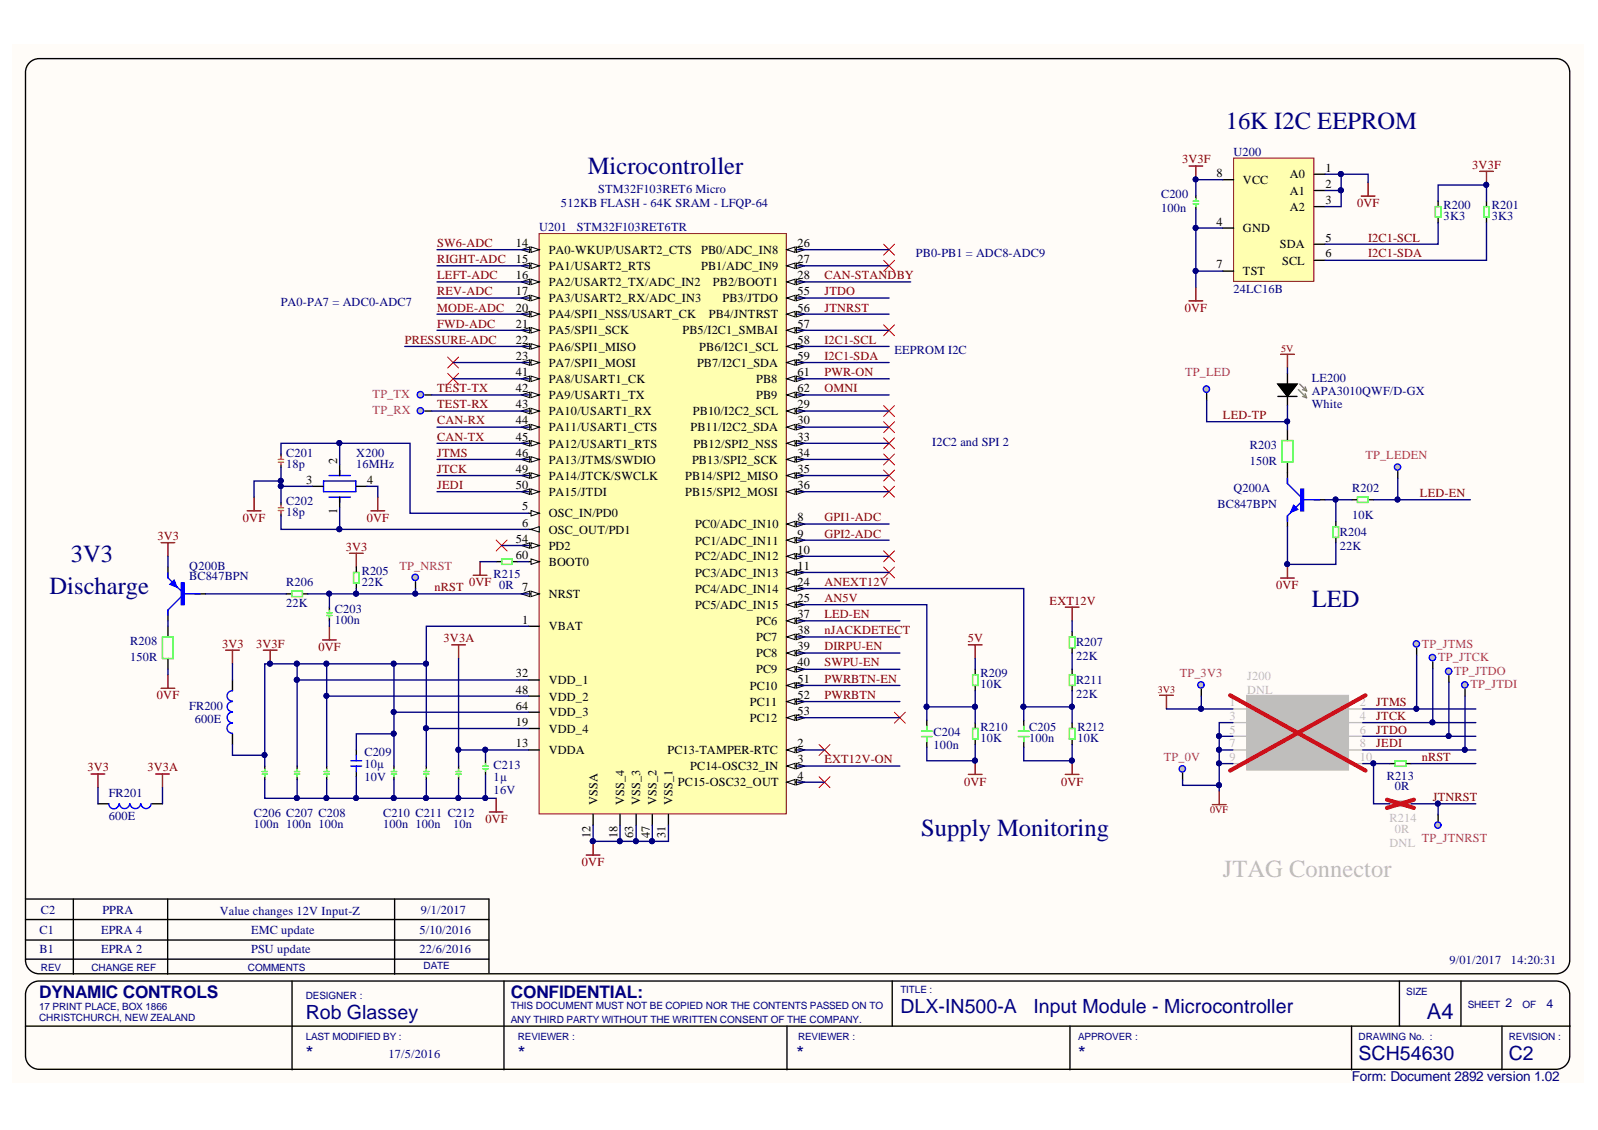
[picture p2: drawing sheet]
<svg xmlns="http://www.w3.org/2000/svg" width="297mm" height="210mm" viewBox="0 0 297 210" stroke-linecap="round" stroke-linejoin="round" font-family="sans-serif">
<defs><g id="words">
<g font-size="4.6" fill="#000080">
<text x="227.8" y="23.9">16K I2C EEPROM</text>
<text x="109.3" y="32.4">Microcontroller</text>
<text x="13.2" y="104.4">3V3</text>
<text x="9.2" y="110.4">Discharge</text>
<text x="243.8" y="112.8">LED</text>
<text x="171.3" y="155.3">Supply Monitoring</text>
</g>
<text font-size="4.6" fill="#bfbebc" x="227.3" y="162.8">JTAG Connector</text>
<text font-size="4.1" fill="#000080" x="265.2" y="189.3">A4</text>
<g font-size="3.6" fill="#000080">
<text x="56.8" y="189.4">Rob Glassey</text>
<text x="167.4" y="188.1">DLX-IN500-A</text>
<text x="192.1" y="188.1">Input Module - Microcontroller</text>
<text x="56.8" y="197">*</text>
<text x="96.2" y="197">*</text>
<text x="148.1" y="197">*</text>
<text x="200.4" y="197">*</text>
<text x="252.5" y="197">SCH54630</text>
<text x="280.4" y="197">C2</text>
</g>
<g font-size="3.2" fill="#000080">
<text x="7.3" y="185.4">DYNAMIC CONTROLS</text>
<text x="95" y="185.4">CONFIDENTIAL:</text>
</g>
<text font-size="2.5" fill="#000080" x="251.3" y="200.8">Form: Document 2892 version 1.02</text>
<g font-size="2.3" fill="#000080">
<text x="229.3" y="28.9">U200</text>
<text x="111.2" y="35.9">STM32F103RET6 Micro</text>
<text x="104.3" y="38.4">512KB FLASH - 64K SRAM - LFQP-64</text>
<text x="215.8" y="39.4">100n</text>
<text x="215.8" y="36.8">C200</text>
<text x="268.3" y="40.9">3K3</text>
<text x="268.3" y="38.9">R200</text>
<text x="277.3" y="40.9">3K3</text>
<text x="277.3" y="38.9">R201</text>
<text x="100.2" y="42.8">U201</text>
<text x="107.2" y="42.8">STM32F103RET6TR</text>
<text x="170.2" y="47.8">PB0-PB1 = ADC8-ADC9</text>
<text x="52.2" y="56.9">PA0-PA7 = ADC0-ADC7</text>
<text x="229.3" y="54.4">24LC16B</text>
<text x="166.3" y="65.8">EEPROM I2C</text>
<text x="243.8" y="70.9">LE200</text>
<text x="243.8" y="73.3">APA3010QWF/D-GX</text>
<text x="243.8" y="75.9">White</text>
<text x="173.3" y="82.8">I2C2 and SPI 2</text>
<text x="232.3" y="83.3">R203</text>
<text x="53.2" y="86.9">18p</text>
<text x="53.2" y="84.8">C201</text>
<text x="66.2" y="84.8">X200</text>
<text x="66.2" y="86.9">16MHz</text>
<text x="232.3" y="86.4">150R</text>
<text x="53.2" y="95.8">18p</text>
<text x="53.2" y="93.9">C202</text>
<text x="226.3" y="94.3">BC847BPN</text>
<text x="229.3" y="91.3">Q200A</text>
<text x="251.3" y="91.3">R202</text>
<text x="249.1" y="99.6">R204</text>
<text x="251.3" y="96.3">10K</text>
<text x="35.2" y="107.8">BC847BPN</text>
<text x="35.2" y="105.8">Q200B</text>
<text x="67.2" y="106.8">R205</text>
<text x="91.8" y="107.3">R215</text>
<text x="249.1" y="102.2">22K</text>
<text x="53.2" y="112.8">22K</text>
<text x="53.2" y="108.8">R206</text>
<text x="62.2" y="113.8">C203</text>
<text x="67.2" y="108.8">22K</text>
<text x="24.2" y="119.8">R208</text>
<text x="62.2" y="115.8">100n</text>
<text x="24.2" y="122.9">150R</text>
<text x="182.3" y="125.8">R209</text>
<text x="200" y="122.7">22K</text>
<text x="200" y="120.1">R207</text>
<text x="35.2" y="131.8">FR200</text>
<text x="182.3" y="127.8">10K</text>
<text x="200" y="129.6">22K</text>
<text x="200" y="127.1">R211</text>
<text x="36.2" y="134.4">600E</text>
<text x="173.5" y="136.6">C204</text>
<text x="182.3" y="137.8">10K</text>
<text x="182.3" y="135.8">R210</text>
<text x="191.3" y="137.8">100n</text>
<text x="191.3" y="135.8">C205</text>
<text x="200.3" y="137.8">10K</text>
<text x="200.3" y="135.8">R212</text>
<text x="67.7" y="142.6">10µ</text>
<text x="67.7" y="140.3">C209</text>
<text x="91.8" y="142.8">C213</text>
<text x="173.5" y="139.2">100n</text>
<text x="20.2" y="148">FR201</text>
<text x="67.7" y="145.2">10V</text>
<text x="91.8" y="145.2">1µ</text>
<text x="91.8" y="147.4">16V</text>
<text x="257.8" y="144.8">R213</text>
<text x="259.3" y="146.8">0R</text>
<text x="20.2" y="152.3">600E</text>
<text x="47.2" y="153.8">100n 100n 100n</text>
<text x="47.2" y="151.8">C206 C207 C208</text>
<text x="71.2" y="153.8">100n 100n</text>
<text x="71.2" y="151.8">C210 C211 C212</text>
<text x="84.2" y="153.8">10n</text>
<text x="7.4" y="173.6">C1</text>
<text x="7.6" y="169.8">C2</text>
<text x="18.8" y="173.6">EPRA 4</text>
<text x="19" y="169.8">PPRA</text>
<text x="40.8" y="170">Value changes 12V Input-Z</text>
<text x="46.7" y="173.6">EMC update</text>
<text x="78" y="173.6">5/10/2016</text>
<text x="78.2" y="169.8">9/1/2017</text>
<text x="7.4" y="177.1">B1</text>
<text x="18.8" y="177.1">EPRA 2</text>
<text x="46.7" y="177.1">PSU update</text>
<text x="78" y="177.1">22/6/2016</text>
<text x="269.4" y="179">9/01/2017</text>
<text x="280.9" y="179">14:20:31</text>
<text x="279.8" y="187.1">2</text>
<text x="287.5" y="187.3">4</text>
<text x="72.2" y="196.5">17/5/2016</text>
</g>
<g font-size="2.3" fill="#800000">
<text x="219.7" y="30.3">3V3F</text>
<text x="273.7" y="31.4">3V3F</text>
<text x="252.3" y="38.4">0VF</text>
<text x="81.3" y="45.9">SW6-ADC</text>
<text x="254.3" y="44.9">I2C1-SCL</text>
<text x="254.3" y="47.8">I2C1-SDA</text>
<text x="81.3" y="51.9">LEFT-ADC</text>
<text x="81.3" y="48.8">RIGHT-ADC</text>
<text x="153.2" y="51.9">CAN-STANDBY</text>
<text x="81.3" y="57.9">MODE-ADC</text>
<text x="81.3" y="54.8">REV-ADC</text>
<text x="153.2" y="54.8">JTDO</text>
<text x="153.2" y="57.9">JTNRST</text>
<text x="220.2" y="58">0VF</text>
<text x="75.3" y="63.9">PRESSURE-ADC</text>
<text x="81.3" y="60.8">FWD-ADC</text>
<text x="153.2" y="63.9">I2C1-SCL</text>
<text x="153.2" y="66.8">I2C1-SDA</text>
<text x="153.2" y="69.9">PWR-ON</text>
<text x="81.3" y="72.8">TEST-TX</text>
<text x="81.3" y="75.9">TEST-RX</text>
<text x="153.2" y="72.8">OMNI</text>
<text x="227.3" y="77.8">LED-TP</text>
<text x="81.3" y="81.9">CAN-TX</text>
<text x="81.3" y="78.8">CAN-RX</text>
<text x="81.3" y="84.8">JTMS</text>
<text x="81.3" y="87.9">JTCK</text>
<text x="81.3" y="90.8">JEDI</text>
<text x="263.9" y="92.4">LED-EN</text>
<text x="29.3" y="100.3">3V3</text>
<text x="45.2" y="96.9">0VF</text>
<text x="68.2" y="96.9">0VF</text>
<text x="153.2" y="96.8">GPI1-ADC</text>
<text x="153.2" y="99.9">GPI2-ADC</text>
<text x="64.3" y="102.3">3V3</text>
<text x="80.8" y="109.8">nRST</text>
<text x="87.2" y="108.9">0VF 0R</text>
<text x="153.2" y="108.8">ANEXT12V</text>
<text x="153.2" y="111.8">AN5V</text>
<text x="195.1" y="112.3">EXT12V</text>
<text x="237.2" y="109.4">0VF</text>
<text x="82.5" y="119.3">3V3A</text>
<text x="153.2" y="114.8">LED-EN</text>
<text x="153.2" y="117.8">nJACKDETECT</text>
<text x="179.9" y="119.3">5V</text>
<text x="41.3" y="120.3">3V3</text>
<text x="47.6" y="120.3">3V3F</text>
<text x="59.2" y="120.9">0VF</text>
<text x="153.2" y="120.8">DIRPU-EN</text>
<text x="153.2" y="123.8">SWPU-EN</text>
<text x="29.2" y="129.9">0VF</text>
<text x="153.2" y="126.8">PWRBTN-EN</text>
<text x="153.2" y="129.8">PWRBTN</text>
<text x="255.8" y="131.2">JTMS</text>
<text x="255.8" y="133.8">JTCK</text>
<text x="255.8" y="136.3">JTDO</text>
<text x="16.2" y="143.3">3V3</text>
<text x="27.4" y="143.3">3V3A</text>
<text x="153.2" y="141.8">EXT12V-ON</text>
<text x="255.8" y="138.8">JEDI</text>
<text x="264.3" y="141.4">nRST</text>
<text x="179.2" y="145.9">0VF</text>
<text x="197.2" y="145.9">0VF</text>
<text x="266.3" y="148.8">JTNRST</text>
<text x="90.2" y="152.9">0VF</text>
<text x="108.2" y="160.9">0VF</text>
</g>
<g font-size="2.3">
<text x="226.1" y="32.9">8</text>
<text x="231" y="34.1">VCC</text>
<text x="239.8" y="33.1">A0</text>
<text x="246.4" y="31.9">1</text>
<text x="246.4" y="34.9">2</text>
<text x="226.1" y="41.9">4</text>
<text x="239.8" y="39.1">A2</text>
<text x="239.8" y="36.2">A1</text>
<text x="246.4" y="37.9">3</text>
<text x="95.9" y="45.9">14</text>
<text x="102" y="47.2">PA0-WKUP/USART2_CTS</text>
<text x="130.3" y="47.2">PB0/ADC_IN8</text>
<text x="148.3" y="45.9">26</text>
<text x="231" y="43.2">GND</text>
<text x="237.9" y="46.1">SDA</text>
<text x="246.4" y="44.9">5</text>
<text x="246.4" y="47.8">6</text>
<text x="95.9" y="48.8">15</text>
<text x="95.9" y="51.9">16</text>
<text x="102" y="50.1">PA1/USART2_RTS</text>
<text x="102" y="53.2">PA2/USART2_TX/ADC_IN2</text>
<text x="130.3" y="50.1">PB1/ADC_IN9</text>
<text x="132.5" y="53.2">PB2/BOOT1</text>
<text x="148.3" y="48.8">27</text>
<text x="148.3" y="51.9">28</text>
<text x="226.1" y="49.9">7</text>
<text x="231" y="51.1">TST</text>
<text x="238.3" y="49.2">SCL</text>
<text x="95.9" y="54.8">17</text>
<text x="95.9" y="57.9">20</text>
<text x="102" y="56.1">PA3/USART2_RX/ADC_IN3</text>
<text x="102" y="59.2">PA4/SPI1_NSS/USART_CK</text>
<text x="131.8" y="59.2">PB4/JNTRST</text>
<text x="134.3" y="56.1">PB3/JTDO</text>
<text x="148.3" y="54.8">55</text>
<text x="148.3" y="57.9">56</text>
<text x="95.9" y="60.8">21</text>
<text x="95.9" y="63.9">22</text>
<text x="102" y="62.1">PA5/SPI1_SCK</text>
<text x="102" y="65.1">PA6/SPI1_MISO</text>
<text x="126.9" y="62.1">PB5/I2C1_SMBAI</text>
<text x="130" y="65.1">PB6/I2C1_SCL</text>
<text x="148.3" y="60.8">57</text>
<text x="148.3" y="63.9">58</text>
<text x="95.9" y="66.8">23</text>
<text x="95.9" y="69.9">41</text>
<text x="102" y="68.1">PA7/SPI1_MOSI</text>
<text x="102" y="71.1">PA8/USART1_CK</text>
<text x="129.6" y="68.1">PB7/I2C1_SDA</text>
<text x="140.6" y="71.1">PB8</text>
<text x="148.3" y="66.8">59</text>
<text x="148.3" y="69.9">61</text>
<text x="95.9" y="72.8">42</text>
<text x="95.9" y="75.9">43</text>
<text x="102" y="74.1">PA9/USART1_TX</text>
<text x="102" y="77.1">PA10/USART1_RX</text>
<text x="128.8" y="77.1">PB10/I2C2_SCL</text>
<text x="140.6" y="74.1">PB9</text>
<text x="148.3" y="72.8">62</text>
<text x="148.3" y="75.9">29</text>
<text x="95.9" y="78.8">44</text>
<text x="95.9" y="81.9">45</text>
<text x="102" y="80.1">PA11/USART1_CTS</text>
<text x="102" y="83.1">PA12/USART1_RTS</text>
<text x="128.4" y="80.1">PB11/I2C2_SDA</text>
<text x="128.9" y="83.1">PB12/SPI2_NSS</text>
<text x="148.3" y="78.8">30</text>
<text x="148.3" y="81.9">33</text>
<text x="56.9" y="89.8">3</text>
<text x="62.7" y="86.3" transform="rotate(-90 62.7 86.3)">2</text>
<text x="68.2" y="89.8">4</text>
<text x="95.9" y="84.8">46</text>
<text x="95.9" y="87.9">49</text>
<text x="102" y="86.1">PA13/JTMS/SWDIO</text>
<text x="102" y="89.1">PA14/JTCK/SWCLK</text>
<text x="127.4" y="89.1">PB14/SPI2_MISO</text>
<text x="128.6" y="86.1">PB13/SPI2_SCK</text>
<text x="148.3" y="84.8">34</text>
<text x="148.3" y="87.9">35</text>
<text x="62.7" y="95.5" transform="rotate(-90 62.7 95.5)">1</text>
<text x="95.9" y="90.8">50</text>
<text x="97.1" y="94.8">5</text>
<text x="102" y="92.1">PA15/JTDI</text>
<text x="127.4" y="92.1">PB15/SPI2_MOSI</text>
<text x="148.3" y="90.8">36</text>
<text x="95.9" y="100.8">54</text>
<text x="97.1" y="97.8">6</text>
<text x="102" y="96.1">OSC_IN/PD0</text>
<text x="102" y="99.1">OSC_OUT/PD1</text>
<text x="129.2" y="98.1">PC0/ADC_IN10</text>
<text x="129.2" y="101.1">PC1/ADC_IN11</text>
<text x="148.3" y="96.8">8</text>
<text x="148.3" y="99.9">9</text>
<text x="95.9" y="103.8">60</text>
<text x="102" y="105.1">BOOT0</text>
<text x="102" y="102.1">PD2</text>
<text x="129.2" y="104.1">PC2/ADC_IN12</text>
<text x="129.2" y="107.1">PC3/ADC_IN13</text>
<text x="148.3" y="102.8">10</text>
<text x="148.3" y="105.8">11</text>
<text x="97.1" y="109.8">7</text>
<text x="102" y="111.1">NRST</text>
<text x="129.2" y="110.1">PC4/ADC_IN14</text>
<text x="129.2" y="113.1">PC5/ADC_IN15</text>
<text x="148.3" y="108.8">24</text>
<text x="148.3" y="111.8">25</text>
<text x="97.1" y="115.8">1</text>
<text x="102" y="117.1">VBAT</text>
<text x="140.6" y="116.1">PC6</text>
<text x="140.6" y="119.1">PC7</text>
<text x="148.3" y="114.8">37</text>
<text x="148.3" y="117.8">38</text>
<text x="95.9" y="125.8">32</text>
<text x="140.6" y="122.1">PC8</text>
<text x="140.6" y="125.1">PC9</text>
<text x="148.3" y="120.8">39</text>
<text x="148.3" y="123.8">40</text>
<text x="95.9" y="128.9">48</text>
<text x="95.9" y="131.8">64</text>
<text x="102" y="127.1">VDD_1</text>
<text x="102" y="130.1">VDD_2</text>
<text x="139.4" y="128.1">PC10</text>
<text x="139.4" y="131.1">PC11</text>
<text x="148.3" y="126.8">51</text>
<text x="148.3" y="129.8">52</text>
<text x="95.9" y="134.9">19</text>
<text x="102" y="133.1">VDD_3</text>
<text x="102" y="136.1">VDD_4</text>
<text x="139.4" y="134.1">PC12</text>
<text x="148.3" y="132.8">53</text>
<text x="95.9" y="138.8">13</text>
<text x="102" y="140.1">VDDA</text>
<text x="124.1" y="140.1">PC13-TAMPER-RTC</text>
<text x="128.3" y="143.1">PC14-OSC32_IN</text>
<text x="148.3" y="138.8">2</text>
<text x="148.3" y="141.8">3</text>
<text x="111" y="149.6" transform="rotate(-90 111 149.6)">VSSA</text>
<text x="116" y="149.6" transform="rotate(-90 116 149.6)">VSS_4</text>
<text x="119" y="149.6" transform="rotate(-90 119 149.6)">VSS_3</text>
<text x="122" y="149.6" transform="rotate(-90 122 149.6)">VSS_2</text>
<text x="125" y="149.6" transform="rotate(-90 125 149.6)">VSS_1</text>
<text x="126" y="146.1">PC15-OSC32_OUT</text>
<text x="148.3" y="144.8">4</text>
<text x="109.8" y="155.6" transform="rotate(-90 109.8 155.6)">12</text>
<text x="114.8" y="155.6" transform="rotate(-90 114.8 155.6)">18</text>
<text x="117.7" y="155.6" transform="rotate(-90 117.7 155.6)">63</text>
<text x="120.8" y="155.6" transform="rotate(-90 120.8 155.6)">47</text>
<text x="123.7" y="155.6" transform="rotate(-90 123.7 155.6)">31</text>
</g>
<g font-size="2.3" fill="#c5008e">
<text x="220.3" y="69.9">TP_LED</text>
<text x="69.3" y="73.9">TP_TX</text>
<text x="69.3" y="76.8">TP_RX</text>
<text x="253.8" y="85.3">TP_LEDEN</text>
<text x="74.3" y="105.8">TP_NRST</text>
<text x="219.3" y="125.7">TP_3V3</text>
<text x="264.3" y="120.3">TP_JTMS</text>
<text x="267.3" y="122.9">TP_JTCK</text>
<text x="270.3" y="125.3">TP_JTDO</text>
<text x="273.3" y="127.8">TP_JTDI</text>
<text x="216.3" y="141.3">TP_0V</text>
<text x="264.3" y="156.3">TP_JTNRST</text>
</g>
<g font-size="2.3" fill="#bfbebc">
<text x="228.5" y="131.2">1</text>
<text x="231.8" y="128.9">DNL</text>
<text x="231.8" y="126.3">J200</text>
<text x="252.8" y="131.2">2</text>
<text x="228.5" y="133.8">3</text>
<text x="228.5" y="136.3">5</text>
<text x="233.5" y="132.5">VCC</text>
<text x="233.5" y="135">GND</text>
<text x="233.5" y="137.6">GND</text>
<text x="243.4" y="132.5">JTMS</text>
<text x="243.4" y="137.6">JTDO</text>
<text x="243.5" y="135">JTCK</text>
<text x="252.8" y="133.8">4</text>
<text x="252.8" y="136.3">6</text>
<text x="228.5" y="138.8">7</text>
<text x="228.5" y="141.4">9</text>
<text x="233.5" y="140.1">GND</text>
<text x="233.5" y="142.6">GND</text>
<text x="240.9" y="142.6">nRESET</text>
<text x="244.2" y="140.1">JTDI</text>
<text x="252.8" y="138.8">8</text>
<text x="252.8" y="141.4">10</text>
<text x="258.3" y="152.8">R214</text>
<text x="259.3" y="154.8">0R</text>
<text x="258.3" y="157.3">DNL</text>
</g>
<g font-size="1.9" fill="#800000">
<text x="238.2" y="65.4">5V</text>
<text x="215.2" y="128.8">3V3</text>
<text x="225" y="151.1">0VF</text>
</g>
<g font-size="1.9" fill="#000080">
<text x="7.6" y="180.3">REV</text>
<text x="17" y="180.3">CHANGE REF</text>
<text x="46.1" y="180.3">COMMENTS</text>
<text x="56.8" y="185.6">DESIGNER :</text>
<text x="78.7" y="180.1">DATE</text>
<text x="167.4" y="184.4">TITLE :</text>
<text x="261.4" y="184.9">SIZE</text>
<text x="7.3" y="187.7">17 PRINT PLACE, BOX 1866</text>
<text x="7.3" y="189.7">CHRISTCHURCH, NEW ZEALAND</text>
<text x="95" y="187.4">THIS DOCUMENT MUST NOT BE COPIED NOR THE CONTENTS PASSED ON TO</text>
<text x="95" y="189.9">ANY THIRD PARTY WITHOUT THE WRITTEN CONSENT OF THE COMPANY.</text>
<text x="272.8" y="187.2">SHEET</text>
<text x="283" y="187.2">OF</text>
<text x="56.8" y="193.2">LAST MODIFIED BY :</text>
<text x="96.2" y="193.2">REVIEWER :</text>
<text x="148.3" y="193.2">REVIEWER :</text>
<text x="200.4" y="193.2">APPROVER :</text>
<text x="252.5" y="193.2">DRAWING No. :</text>
<text x="280.4" y="193.2">REVISION :</text>
</g>
</g></defs>
<path d="M2.2 8.4h292.1v192.8h-292.1z" fill="#fffcf8"/>
<g fill="none" stroke="#000" stroke-width=".25">
<path d="M5.3 11.8a2.54 2.54 0 0 1 2-.9h281.9a2.54 2.54 0 0 1 2.6 2.5v164.9a2.54 2.54 0 0 1-2.6 2.6h-281.9a2.54 2.54 0 0 1-2.6-2.6v-164.9l.1-.6zM52.2 84.4v.4M52.2 86.3v.5M52.2 93.3v.5M52.2 95.3v.5M58.1 90.3h2M63.1 86.3v2M63.1 92.3v2M66.2 90.3h2M31.2 116.3v2M31.2 122.3v2M43.2 126.3v2"/>
<path d="M43.2 136.3v2M4.7 167h86.2v13.7M4.7 174.6h86.2M4.7 178.2h86.2M4.7 170.8h86.2M13.6 167v14M31.2 167v14M73.4 167v14M4.7 190.6h287.2M5.3 183.2a2.54 2.54 0 0 1 2-1h281.9a2.54 2.54 0 0 1 2.6 2.6v11.3a2.54 2.54 0 0 1-2.6 2.5h-281.9a2.54 2.54 0 0 1-2.6-2.5v-11.3l.1-.6zM54.3 182.2v16.5M93.7 182.2v16.5"/>
<path d="M146.3 190.6v8.1M165.8 182.2v8.4M198.9 190.6v8.1M251.2 190.6v8.1M260.1 182.2v8.4M271.6 182.2v8.4M279.2 190.6v8.1"/>
</g>
<g fill="none" stroke="#800000" stroke-width=".25">
<path d="M238 65.8h2.6M239.3 65.8v2.6M46 94.9h2.5M47.2 92.3v2.6M69 94.9h2.5M70.2 92.3v2.6M29.9 100.8h2.6M31.2 100.8v2.5M60 118.9h2.5M61.2 116.3v2.6M65 102.8h2.5M66.2 102.8v2.5"/>
<path d="M88 106.9h2.5M89.2 104.3v2.6M198 112.8h2.6M199.3 112.8v2.5M238 107.4h2.6M239.3 104.8v2.6M29.9 127.9h2.6M31.2 125.3v2.6M41.9 120.8h2.6M43.2 120.8v2.5M49 120.8h2.5M50.2 120.8v2.5"/>
<path d="M91 150.8h2.5M92.2 148.3v2.5M109 158.8h2.5M110.2 156.3v2.5M180 143.9h2.5M181.3 141.3v2.6M198 143.9h2.6M199.3 141.3v2.6"/>
</g>
<g fill="#000080" stroke="#000080" stroke-width=".19">
<circle cx="50.2" cy="123.3" r=".46"/>
<circle cx="110.2" cy="156.3" r=".47"/>
<circle cx="199.2" cy="141.3" r=".46"/>
<circle cx="181.2" cy="141.3" r=".46"/>
<circle cx="239.3" cy="104.8" r=".46"/>
</g>
<path d="M30.2 118.3h2v4h-2z" fill="none" stroke="#0f0" stroke-width=".25"/>
<path d="M51.7 85.3h1M51.7 85.8h1M51.7 94.3h1M51.7 94.8h1M52.2 84.8v.5M52.2 85.8v.5M52.2 93.8v.5M52.2 94.8v.5" fill="none" stroke="#fd8300" stroke-width=".25"/>
<path d="M60.1 89.4h6.1v1.9h-6.1zM61.2 88.3h3.9M61.2 92.3h3.9M63.1 87.3v1M63.1 92.3v1M43.2 134.3a.95 .95 0 0 0-1 1 .95 .95 0 0 0 1 .9M43.2 128.3a.95 .95 0 0 0-1 1 .95 .95 0 0 0 1 .9M43.2 132.3a.99 .99 0 0 0-1 1 .99 .99 0 0 0 1 1M43.2 130.3a.94 .94 0 0 0-1 1 .94 .94 0 0 0 1 .9" fill="none" stroke="#00f" stroke-width=".25"/>
<circle cx="224.2" cy="72.3" r=".59" fill="#c0c0c0" stroke="#00f" stroke-width=".25"/>
<path d="M224.3 73.1v1.2" fill="none" stroke="#000" stroke-width=".25"/>
<path d="M215.6 129.2h2.5M216.8 129.2v2.5M225.4 149.5h2.5M226.6 146.9v2.6" fill="none" stroke="#800000" stroke-width=".25"/>
<circle cx="219.8" cy="142.8" r=".59" fill="#c0c0c0" stroke="#00f" stroke-width=".25"/>
<path d="M219.8 143.6v1.3" fill="none" stroke="#000" stroke-width=".25"/>
<path d="M231.7 129.2h19v13.8h-19z" fill="#bfbebc" stroke="#bfbebc" stroke-width=".19"/>
<path d="M229.2 131.7h2.5M229.2 134.2h2.5M229.2 136.8h2.5M229.2 139.3h2.5M250.8 131.7h2.5M250.8 134.2h2.5M250.8 136.8h2.5M250.8 139.3h2.5M229.2 141.8h2.5M250.8 141.8h2.5" fill="none" stroke="#bfbebc" stroke-width=".25"/>
<path d="M228.7 129.2l25.1 13.9M253.8 129.2l-25.1 13.9" fill="none" stroke="#f00" stroke-width=".76"/>
<circle cx="78.1" cy="73.3" r=".6" fill="#c0c0c0" stroke="#00f" stroke-width=".25"/>
<path d="M79 73.4h1.2" fill="none" stroke="#000" stroke-width=".25"/>
<circle cx="78.1" cy="76.3" r=".59" fill="#c0c0c0" stroke="#00f" stroke-width=".25"/>
<path d="M79 76.4h1.2M31.2 105.3v2M31.2 113.3v2M36.2 110.3h2" fill="none" stroke="#000" stroke-width=".25"/>
<path d="M180 119.8h2.5M181.3 119.8v2.5" fill="none" stroke="#800000" stroke-width=".25"/>
<path d="M31.2 106.3v1l3 3M34.2 110.3h3M34.2 110.3l-3 3" fill="none" stroke="#00f" stroke-width=".25"/>
<path d="M33.7 108.3h.5v4h-.5z" fill-rule="evenodd" fill="#00f"/>
<path d="M33.7 108.3h.5v4h-.5z" fill="none" stroke="#00f" stroke-width=".25"/>
<path d="M31.6 108.5l.8-.7 .5 1.2z" fill="#00f"/>
<path d="M31.2 113.3v1M31.6 108.5l.8-.7 .5 1.2z" fill="none" stroke="#00f" stroke-width=".25"/>
<path d="M240.5 93.9l.7 .7-1.3 .5z" fill="#00f"/>
<path d="M239.3 89.8l3 3M240.5 93.9l.7 .7-1.3 .5zM242.3 92.8l-3 3v1M242.3 92.8h3" fill="none" stroke="#00f" stroke-width=".25"/>
<path d="M239.3 87.8v2M239.3 95.8v2M244.3 92.8h2" fill="none" stroke="#000" stroke-width=".25"/>
<path d="M241.8 90.8h.5v4.1h-.5z" fill-rule="evenodd" fill="#00f"/>
<path d="M239.3 88.8v1M241.8 90.8h.5v4.1h-.5z" fill="none" stroke="#00f" stroke-width=".25"/>
<g fill="none" stroke="#f00" stroke-width=".19">
<path d="M164.2 45.4l2.1 2M164.2 48.4l2.1 2M166.3 45.4l-2.1 2M166.3 48.4l-2.1 2M83.2 66.3l2 2.1M83.2 69.3l2 2.1M85.2 66.3l-2 2.1M85.2 69.3l-2 2.1M164.2 60.3l2.1 2.1M164.2 75.3l2.1 2.1M164.2 78.3l2.1 2.1M166.3 60.3l-2.1 2.1"/>
<path d="M166.3 75.3l-2.1 2.1M166.3 78.3l-2.1 2.1M164.2 81.3l2.1 2.1M164.2 84.3l2.1 2.1M164.2 87.3l2.1 2.1M164.2 90.3l2.1 2M166.3 81.3l-2.1 2.1M166.3 84.3l-2.1 2.1M166.3 87.3l-2.1 2.1M166.3 90.3l-2.1 2M164.2 102.3l2.1 2.1M164.2 105.3l2.1 2"/>
<path d="M166.3 102.3l-2.1 2.1M166.3 105.3l-2.1 2M152.3 138.3l2 2M154.3 138.3l-2 2"/>
</g>
<circle cx="77.2" cy="107.2" r=".59" fill="#c0c0c0" stroke="#00f" stroke-width=".25"/>
<g fill="none" stroke="#000" stroke-width=".25">
<path d="M239.3 79.9v1.9M239.3 85.8v2M248.3 96.8v1M248.3 99.8v1M251.3 92.8h1M254.3 92.8h1M53.2 110.3h1M56.2 110.3h1M61.2 112.8v.5M61.2 114.8v.5M66.2 105.3v1M66.2 108.3v1"/>
<path d="M77.2 108.1v1.2M199.3 117.3v1M172.3 133.8v1M172.3 137.8v1M181.3 124.3v1M181.3 127.3v1M181.3 134.3v1M181.3 137.3v1M190.3 133.8v1M190.3 137.8v1M199.3 120.3v1M199.3 124.3v1"/>
<path d="M199.3 127.3v1M199.3 134.3v1M199.3 137.3v1M49.2 142.3v.5M49.2 144.3v.5M55.2 142.3v.5M55.2 144.3v.5M60.7 142.3v.5M60.7 144.3v.5M73.2 142.3v.5M73.2 144.3v.5M79.2 142.3v.5"/>
<path d="M79.2 144.3v.5M85.2 142.3v.5M85.2 144.3v.5M258.3 141.8h1M261.3 141.8h1"/>
</g>
<g fill="none" stroke="#0f0" stroke-width=".25">
<path d="M238.3 81.8h2v4h-2zM247.8 97.8h1v2h-1zM252.3 92.3h2v1h-2zM54.2 109.8h2v1h-2zM60.7 113.8h1M60.7 114.3h1M61.2 113.3v.5M61.2 114.3v.5M65.7 106.3h1v2h-1zM198.8 118.3h1v2h-1zM171.3 135.8h2M171.3 136.8h2"/>
<path d="M172.3 134.8v1M172.3 136.8v1M180.8 125.3h1v2h-1zM180.8 135.3h1v2h-1zM189.3 135.8h2M189.3 136.8h2M190.3 134.8v1M190.3 136.8v1M198.8 135.3h1v2h-1zM198.8 125.3h1v2h-1zM48.7 143.3h1M48.7 143.8h1"/>
<path d="M49.2 142.8v.5M49.2 143.8v.5M54.7 143.3h1M54.7 143.8h1M55.2 142.8v.5M55.2 143.8v.5M60.2 143.3h1M60.2 143.8h1M60.7 142.8v.5M60.7 143.8v.5M72.7 143.3h1M72.7 143.8h1"/>
<path d="M73.2 142.8v.5M73.2 143.8v.5M78.7 143.3h1M78.7 143.8h1M79.2 142.8v.5M79.2 143.8v.5M84.7 143.3h1M84.7 143.8h1M85.2 142.8v.5M85.2 143.8v.5M259.3 141.3h2v1.1h-2z"/>
</g>
<path d="M92.2 100.3l2.1 2M94.3 100.3l-2.1 2M166.3 132.3l2 2M168.3 132.3l-2 2M152.3 144.3l2 2M154.3 144.3l-2 2" fill="none" stroke="#f00" stroke-width=".19"/>
<path d="M258.3 149.3h1M259.3 148.8h2v1h-2zM261.3 149.3h1" fill="none" stroke="#bfbebc" stroke-width=".25"/>
<path d="M257.8 148.5l5 1.6M262.8 148.5l-5 1.6" fill="none" stroke="#f00" stroke-width=".76"/>
<circle cx="272.3" cy="127.2" r=".58" fill="#c0c0c0" stroke="#00f" stroke-width=".25"/>
<path d="M272.3 128v1.3" fill="none" stroke="#000" stroke-width=".25"/>
<circle cx="269.3" cy="124.7" r=".59" fill="#c0c0c0" stroke="#00f" stroke-width=".25"/>
<path d="M269.3 125.5v1.3" fill="none" stroke="#000" stroke-width=".25"/>
<circle cx="266.3" cy="122.1" r=".59" fill="#c0c0c0" stroke="#00f" stroke-width=".25"/>
<path d="M266.3 123v1.2" fill="none" stroke="#000" stroke-width=".25"/>
<circle cx="263.3" cy="119.6" r=".58" fill="#c0c0c0" stroke="#00f" stroke-width=".25"/>
<path d="M263.3 120.4v1.3" fill="none" stroke="#000" stroke-width=".25"/>
<circle cx="267.3" cy="153.3" r=".58" fill="#c0c0c0" stroke="#00f" stroke-width=".25"/>
<path d="M18.2 149.3h2M28.2 149.3h2M267.3 151.3v1.3" fill="none" stroke="#000" stroke-width=".25"/>
<path d="M84 119.8h2.5M85.2 119.8v2.5M16.9 143.8h2.6M18.2 143.8v2.5M28.9 143.8h2.6M30.2 143.8v2.5" fill="none" stroke="#800000" stroke-width=".25"/>
<path d="M22.1 149.3a.94 .94 0 0 1-.9 .9 .94 .94 0 0 1-1-.9M24.1 149.3a.95 .95 0 0 1-.9 .9 .95 .95 0 0 1-1-.9M26.1 149.3a.98 .98 0 0 1-.9 .9 .98 .98 0 0 1-1-.9M28.1 149.3a.94 .94 0 0 1-.9 .9 .94 .94 0 0 1-1-.9" fill="none" stroke="#00f" stroke-width=".25"/>
<circle cx="223.2" cy="127.2" r=".59" fill="#c0c0c0" stroke="#00f" stroke-width=".25"/>
<path d="M237.5 71.4h3.6l-1.8 2.2zM237.5 73.6h3.6M239.3 69.3v2.1M239.3 73.4v1.9M66.2 139.3v1M223.3 128v1.3M66.2 143.3v1" fill="none" stroke="#000" stroke-width=".25"/>
<path d="M65.2 141.3h2M65.2 142.3h2M66.2 140.3v1M66.2 142.3v1" fill="none" stroke="#00f" stroke-width=".25"/>
<path d="M237.5 71.4h3.6l-1.8 2.2z" fill="#000"/>
<path d="M237.5 71.4h3.6l-1.8 2.2z" fill="none" stroke="#000" stroke-width=".19"/>
<path d="M241.3 72.4l1.3 1.2M241.6 71.4l1.3 1.2M242.1 72.4l.8 .2M242.6 73.1l.3 .8-.8-.3M242.6 71.9l.3 .7" fill="none" stroke="#827872" stroke-width=".25"/>
<path d="M100.2 43.4h46v107.8h-46z" fill="#ffffb0" stroke="#800000" stroke-width=".19"/>
<path d="M98.3 104.3h1.9" fill="none" stroke="#000" stroke-width=".25"/>
<path d="M98.7 103.8l1.5 .5-1.5 .5z" fill="#fffcf8"/>
<path d="M98.7 103.8l1.5 .5-1.5 .5z" fill="none" stroke="#000" stroke-width=".19"/>
<path d="M98.3 110.3h1.9" fill="none" stroke="#000" stroke-width=".25"/>
<path d="M98.7 109.8l1.5 .5-1.5 .5z" fill="#fffcf8"/>
<path d="M98.7 109.8l1.5 .5-1.5 .5z" fill="none" stroke="#000" stroke-width=".19"/>
<path d="M96.9 110.3l1.6-.5v1z" fill="#fffcf8"/>
<path d="M96.9 110.3l1.6-.5v1z" fill="none" stroke="#000" stroke-width=".19"/>
<path d="M98.3 95.3h1.9" fill="none" stroke="#000" stroke-width=".25"/>
<path d="M98.7 94.8l1.5 .5-1.5 .5z" fill="#fffcf8"/>
<path d="M98.7 94.8l1.5 .5-1.5 .5z" fill="none" stroke="#000" stroke-width=".19"/>
<path d="M98.3 98.3h1.9" fill="none" stroke="#000" stroke-width=".25"/>
<path d="M98.7 98.3l1.5-.5v1z" fill="#fffcf8"/>
<path d="M98.7 98.3l1.5-.5v1z" fill="none" stroke="#000" stroke-width=".19"/>
<path d="M98.3 46.4h1.9" fill="none" stroke="#000" stroke-width=".25"/>
<path d="M98.7 45.9l1.5 .5-1.5 .5z" fill="#fffcf8"/>
<path d="M98.7 45.9l1.5 .5-1.5 .5z" fill="none" stroke="#000" stroke-width=".19"/>
<path d="M96.9 46.4l1.6-.5v1z" fill="#fffcf8"/>
<path d="M96.9 46.4l1.6-.5v1z" fill="none" stroke="#000" stroke-width=".19"/>
<path d="M98.3 49.4h1.9" fill="none" stroke="#000" stroke-width=".25"/>
<path d="M98.7 48.9l1.5 .5-1.5 .5z" fill="#fffcf8"/>
<path d="M98.7 48.9l1.5 .5-1.5 .5z" fill="none" stroke="#000" stroke-width=".19"/>
<path d="M96.9 49.4l1.6-.5v1z" fill="#fffcf8"/>
<path d="M96.9 49.4l1.6-.5v1z" fill="none" stroke="#000" stroke-width=".19"/>
<path d="M98.3 52.4h1.9" fill="none" stroke="#000" stroke-width=".25"/>
<path d="M98.7 51.9l1.5 .5-1.5 .5z" fill="#fffcf8"/>
<path d="M98.7 51.9l1.5 .5-1.5 .5z" fill="none" stroke="#000" stroke-width=".19"/>
<path d="M96.9 52.4l1.6-.5v1z" fill="#fffcf8"/>
<path d="M96.9 52.4l1.6-.5v1z" fill="none" stroke="#000" stroke-width=".19"/>
<path d="M98.3 55.4h1.9" fill="none" stroke="#000" stroke-width=".25"/>
<path d="M98.7 54.9l1.5 .5-1.5 .5z" fill="#fffcf8"/>
<path d="M98.7 54.9l1.5 .5-1.5 .5z" fill="none" stroke="#000" stroke-width=".19"/>
<path d="M96.9 55.4l1.6-.5v1z" fill="#fffcf8"/>
<path d="M96.9 55.4l1.6-.5v1z" fill="none" stroke="#000" stroke-width=".19"/>
<path d="M98.3 58.4h1.9" fill="none" stroke="#000" stroke-width=".25"/>
<path d="M98.7 57.8l1.5 .6-1.5 .5z" fill="#fffcf8"/>
<path d="M98.7 57.8l1.5 .6-1.5 .5z" fill="none" stroke="#000" stroke-width=".19"/>
<path d="M96.9 58.4l1.6-.6v1.1z" fill="#fffcf8"/>
<path d="M96.9 58.4l1.6-.6v1.1z" fill="none" stroke="#000" stroke-width=".19"/>
<path d="M98.3 61.4h1.9" fill="none" stroke="#000" stroke-width=".25"/>
<path d="M98.7 60.8l1.5 .6-1.5 .5z" fill="#fffcf8"/>
<path d="M98.7 60.8l1.5 .6-1.5 .5z" fill="none" stroke="#000" stroke-width=".19"/>
<path d="M96.9 61.4l1.6-.6v1.1z" fill="#fffcf8"/>
<path d="M96.9 61.4l1.6-.6v1.1z" fill="none" stroke="#000" stroke-width=".19"/>
<path d="M98.3 64.3h1.9" fill="none" stroke="#000" stroke-width=".25"/>
<path d="M98.7 63.8l1.5 .5-1.5 .6z" fill="#fffcf8"/>
<path d="M98.7 63.8l1.5 .5-1.5 .6z" fill="none" stroke="#000" stroke-width=".19"/>
<path d="M96.9 64.3l1.6-.5v1.1z" fill="#fffcf8"/>
<path d="M96.9 64.3l1.6-.5v1.1z" fill="none" stroke="#000" stroke-width=".19"/>
<path d="M98.3 67.3h1.9" fill="none" stroke="#000" stroke-width=".25"/>
<path d="M98.7 66.8l1.5 .5-1.5 .6z" fill="#fffcf8"/>
<path d="M98.7 66.8l1.5 .5-1.5 .6z" fill="none" stroke="#000" stroke-width=".19"/>
<path d="M96.9 67.3l1.6-.5v1.1z" fill="#fffcf8"/>
<path d="M96.9 67.3l1.6-.5v1.1z" fill="none" stroke="#000" stroke-width=".19"/>
<path d="M98.3 70.4h1.9" fill="none" stroke="#000" stroke-width=".25"/>
<path d="M98.7 69.9l1.5 .5-1.5 .5z" fill="#fffcf8"/>
<path d="M98.7 69.9l1.5 .5-1.5 .5z" fill="none" stroke="#000" stroke-width=".19"/>
<path d="M96.9 70.4l1.6-.5v1z" fill="#fffcf8"/>
<path d="M96.9 70.4l1.6-.5v1z" fill="none" stroke="#000" stroke-width=".19"/>
<path d="M98.3 73.4h1.9" fill="none" stroke="#000" stroke-width=".25"/>
<path d="M98.7 72.9l1.5 .5-1.5 .5z" fill="#fffcf8"/>
<path d="M98.7 72.9l1.5 .5-1.5 .5z" fill="none" stroke="#000" stroke-width=".19"/>
<path d="M96.9 73.4l1.6-.5v1z" fill="#fffcf8"/>
<path d="M96.9 73.4l1.6-.5v1z" fill="none" stroke="#000" stroke-width=".19"/>
<path d="M98.3 76.4h1.9" fill="none" stroke="#000" stroke-width=".25"/>
<path d="M98.7 75.8l1.5 .6-1.5 .5z" fill="#fffcf8"/>
<path d="M98.7 75.8l1.5 .6-1.5 .5z" fill="none" stroke="#000" stroke-width=".19"/>
<path d="M96.9 76.4l1.6-.6v1.1z" fill="#fffcf8"/>
<path d="M96.9 76.4l1.6-.6v1.1z" fill="none" stroke="#000" stroke-width=".19"/>
<path d="M98.3 79.4h1.9" fill="none" stroke="#000" stroke-width=".25"/>
<path d="M98.7 78.8l1.5 .6-1.5 .5z" fill="#fffcf8"/>
<path d="M98.7 78.8l1.5 .6-1.5 .5z" fill="none" stroke="#000" stroke-width=".19"/>
<path d="M96.9 79.4l1.6-.6v1.1z" fill="#fffcf8"/>
<path d="M96.9 79.4l1.6-.6v1.1z" fill="none" stroke="#000" stroke-width=".19"/>
<path d="M98.3 82.3h1.9" fill="none" stroke="#000" stroke-width=".25"/>
<path d="M98.7 81.8l1.5 .5-1.5 .6z" fill="#fffcf8"/>
<path d="M98.7 81.8l1.5 .5-1.5 .6z" fill="none" stroke="#000" stroke-width=".19"/>
<path d="M96.9 82.3l1.6-.5v1.1z" fill="#fffcf8"/>
<path d="M96.9 82.3l1.6-.5v1.1z" fill="none" stroke="#000" stroke-width=".19"/>
<path d="M98.3 85.3h1.9" fill="none" stroke="#000" stroke-width=".25"/>
<path d="M98.7 84.8l1.5 .5-1.5 .5z" fill="#fffcf8"/>
<path d="M98.7 84.8l1.5 .5-1.5 .5z" fill="none" stroke="#000" stroke-width=".19"/>
<path d="M96.9 85.3l1.6-.5v1z" fill="#fffcf8"/>
<path d="M96.9 85.3l1.6-.5v1z" fill="none" stroke="#000" stroke-width=".19"/>
<path d="M98.3 88.3h1.9" fill="none" stroke="#000" stroke-width=".25"/>
<path d="M98.7 87.8l1.5 .5-1.5 .5z" fill="#fffcf8"/>
<path d="M98.7 87.8l1.5 .5-1.5 .5z" fill="none" stroke="#000" stroke-width=".19"/>
<path d="M96.9 88.3l1.6-.5v1z" fill="#fffcf8"/>
<path d="M96.9 88.3l1.6-.5v1z" fill="none" stroke="#000" stroke-width=".19"/>
<path d="M98.3 91.3h1.9" fill="none" stroke="#000" stroke-width=".25"/>
<path d="M98.7 90.8l1.5 .5-1.5 .5z" fill="#fffcf8"/>
<path d="M98.7 90.8l1.5 .5-1.5 .5z" fill="none" stroke="#000" stroke-width=".19"/>
<path d="M96.9 91.3l1.6-.5v1z" fill="#fffcf8"/>
<path d="M96.9 91.3l1.6-.5v1z" fill="none" stroke="#000" stroke-width=".19"/>
<path d="M146.3 46.4h2" fill="none" stroke="#000" stroke-width=".25"/>
<path d="M146.3 46.4l1.5-.5v1z" fill="#fffcf8"/>
<path d="M146.3 46.4l1.5-.5v1z" fill="none" stroke="#000" stroke-width=".19"/>
<path d="M148 45.9l1.6 .5-1.6 .5z" fill="#fffcf8"/>
<path d="M148 45.9l1.6 .5-1.6 .5z" fill="none" stroke="#000" stroke-width=".19"/>
<path d="M146.3 49.4h2" fill="none" stroke="#000" stroke-width=".25"/>
<path d="M146.3 49.4l1.5-.5v1z" fill="#fffcf8"/>
<path d="M146.3 49.4l1.5-.5v1z" fill="none" stroke="#000" stroke-width=".19"/>
<path d="M148 48.9l1.6 .5-1.6 .5z" fill="#fffcf8"/>
<path d="M148 48.9l1.6 .5-1.6 .5z" fill="none" stroke="#000" stroke-width=".19"/>
<path d="M146.3 52.4h2" fill="none" stroke="#000" stroke-width=".25"/>
<path d="M146.3 52.4l1.5-.5v1z" fill="#fffcf8"/>
<path d="M146.3 52.4l1.5-.5v1z" fill="none" stroke="#000" stroke-width=".19"/>
<path d="M148 51.9l1.6 .5-1.6 .5z" fill="#fffcf8"/>
<path d="M148 51.9l1.6 .5-1.6 .5z" fill="none" stroke="#000" stroke-width=".19"/>
<path d="M146.3 55.4h2" fill="none" stroke="#000" stroke-width=".25"/>
<path d="M146.3 55.4l1.5-.5v1z" fill="#fffcf8"/>
<path d="M146.3 55.4l1.5-.5v1z" fill="none" stroke="#000" stroke-width=".19"/>
<path d="M148 54.9l1.6 .5-1.6 .5z" fill="#fffcf8"/>
<path d="M148 54.9l1.6 .5-1.6 .5z" fill="none" stroke="#000" stroke-width=".19"/>
<path d="M146.3 58.4h2" fill="none" stroke="#000" stroke-width=".25"/>
<path d="M146.3 58.4l1.5-.6v1.1z" fill="#fffcf8"/>
<path d="M146.3 58.4l1.5-.6v1.1z" fill="none" stroke="#000" stroke-width=".19"/>
<path d="M148 57.8l1.6 .6-1.6 .5z" fill="#fffcf8"/>
<path d="M148 57.8l1.6 .6-1.6 .5z" fill="none" stroke="#000" stroke-width=".19"/>
<path d="M146.3 61.4h2" fill="none" stroke="#000" stroke-width=".25"/>
<path d="M146.3 61.4l1.5-.6v1.1z" fill="#fffcf8"/>
<path d="M146.3 61.4l1.5-.6v1.1z" fill="none" stroke="#000" stroke-width=".19"/>
<path d="M148 60.8l1.6 .6-1.6 .5z" fill="#fffcf8"/>
<path d="M148 60.8l1.6 .6-1.6 .5z" fill="none" stroke="#000" stroke-width=".19"/>
<path d="M146.3 64.3h2" fill="none" stroke="#000" stroke-width=".25"/>
<path d="M146.3 64.3l1.5-.5v1.1z" fill="#fffcf8"/>
<path d="M146.3 64.3l1.5-.5v1.1z" fill="none" stroke="#000" stroke-width=".19"/>
<path d="M148 63.8l1.6 .5-1.6 .6z" fill="#fffcf8"/>
<path d="M148 63.8l1.6 .5-1.6 .6z" fill="none" stroke="#000" stroke-width=".19"/>
<path d="M146.3 67.3h2" fill="none" stroke="#000" stroke-width=".25"/>
<path d="M146.3 67.3l1.5-.5v1.1z" fill="#fffcf8"/>
<path d="M146.3 67.3l1.5-.5v1.1z" fill="none" stroke="#000" stroke-width=".19"/>
<path d="M148 66.8l1.6 .5-1.6 .6z" fill="#fffcf8"/>
<path d="M148 66.8l1.6 .5-1.6 .6z" fill="none" stroke="#000" stroke-width=".19"/>
<path d="M146.3 70.4h2" fill="none" stroke="#000" stroke-width=".25"/>
<path d="M146.3 70.4l1.5-.5v1z" fill="#fffcf8"/>
<path d="M146.3 70.4l1.5-.5v1z" fill="none" stroke="#000" stroke-width=".19"/>
<path d="M148 69.9l1.6 .5-1.6 .5z" fill="#fffcf8"/>
<path d="M148 69.9l1.6 .5-1.6 .5z" fill="none" stroke="#000" stroke-width=".19"/>
<path d="M146.3 73.4h2" fill="none" stroke="#000" stroke-width=".25"/>
<path d="M146.3 73.4l1.5-.5v1z" fill="#fffcf8"/>
<path d="M146.3 73.4l1.5-.5v1z" fill="none" stroke="#000" stroke-width=".19"/>
<path d="M148 72.9l1.6 .5-1.6 .5z" fill="#fffcf8"/>
<path d="M148 72.9l1.6 .5-1.6 .5z" fill="none" stroke="#000" stroke-width=".19"/>
<path d="M146.3 76.4h2" fill="none" stroke="#000" stroke-width=".25"/>
<path d="M146.3 76.4l1.5-.6v1.1z" fill="#fffcf8"/>
<path d="M146.3 76.4l1.5-.6v1.1z" fill="none" stroke="#000" stroke-width=".19"/>
<path d="M148 75.8l1.6 .6-1.6 .5z" fill="#fffcf8"/>
<path d="M148 75.8l1.6 .6-1.6 .5z" fill="none" stroke="#000" stroke-width=".19"/>
<path d="M146.3 79.4h2" fill="none" stroke="#000" stroke-width=".25"/>
<path d="M146.3 79.4l1.5-.6v1.1z" fill="#fffcf8"/>
<path d="M146.3 79.4l1.5-.6v1.1z" fill="none" stroke="#000" stroke-width=".19"/>
<path d="M148 78.8l1.6 .6-1.6 .5z" fill="#fffcf8"/>
<path d="M148 78.8l1.6 .6-1.6 .5z" fill="none" stroke="#000" stroke-width=".19"/>
<path d="M146.3 82.3h2" fill="none" stroke="#000" stroke-width=".25"/>
<path d="M146.3 82.3l1.5-.5v1.1z" fill="#fffcf8"/>
<path d="M146.3 82.3l1.5-.5v1.1z" fill="none" stroke="#000" stroke-width=".19"/>
<path d="M148 81.8l1.6 .5-1.6 .6z" fill="#fffcf8"/>
<path d="M148 81.8l1.6 .5-1.6 .6z" fill="none" stroke="#000" stroke-width=".19"/>
<path d="M146.3 85.3h2" fill="none" stroke="#000" stroke-width=".25"/>
<path d="M146.3 85.3l1.5-.5v1z" fill="#fffcf8"/>
<path d="M146.3 85.3l1.5-.5v1z" fill="none" stroke="#000" stroke-width=".19"/>
<path d="M148 84.8l1.6 .5-1.6 .5z" fill="#fffcf8"/>
<path d="M148 84.8l1.6 .5-1.6 .5z" fill="none" stroke="#000" stroke-width=".19"/>
<path d="M146.3 88.3h2" fill="none" stroke="#000" stroke-width=".25"/>
<path d="M146.3 88.3l1.5-.5v1z" fill="#fffcf8"/>
<path d="M146.3 88.3l1.5-.5v1z" fill="none" stroke="#000" stroke-width=".19"/>
<path d="M148 87.8l1.6 .5-1.6 .5z" fill="#fffcf8"/>
<path d="M148 87.8l1.6 .5-1.6 .5z" fill="none" stroke="#000" stroke-width=".19"/>
<path d="M146.3 91.3h2" fill="none" stroke="#000" stroke-width=".25"/>
<path d="M146.3 91.3l1.5-.5v1z" fill="#fffcf8"/>
<path d="M146.3 91.3l1.5-.5v1z" fill="none" stroke="#000" stroke-width=".19"/>
<path d="M148 90.8l1.6 .5-1.6 .5z" fill="#fffcf8"/>
<path d="M148 90.8l1.6 .5-1.6 .5z" fill="none" stroke="#000" stroke-width=".19"/>
<path d="M146.3 97.3h2" fill="none" stroke="#000" stroke-width=".25"/>
<path d="M146.3 97.3l1.5-.5v1.1z" fill="#fffcf8"/>
<path d="M146.3 97.3l1.5-.5v1.1z" fill="none" stroke="#000" stroke-width=".19"/>
<path d="M148 96.8l1.6 .5-1.6 .6z" fill="#fffcf8"/>
<path d="M148 96.8l1.6 .5-1.6 .6z" fill="none" stroke="#000" stroke-width=".19"/>
<path d="M146.3 100.3h2" fill="none" stroke="#000" stroke-width=".25"/>
<path d="M146.3 100.3l1.5-.5v1.1z" fill="#fffcf8"/>
<path d="M146.3 100.3l1.5-.5v1.1z" fill="none" stroke="#000" stroke-width=".19"/>
<path d="M148 99.8l1.6 .5-1.6 .6z" fill="#fffcf8"/>
<path d="M148 99.8l1.6 .5-1.6 .6z" fill="none" stroke="#000" stroke-width=".19"/>
<path d="M146.3 103.3h2" fill="none" stroke="#000" stroke-width=".25"/>
<path d="M146.3 103.3l1.5-.5v1z" fill="#fffcf8"/>
<path d="M146.3 103.3l1.5-.5v1z" fill="none" stroke="#000" stroke-width=".19"/>
<path d="M148 102.8l1.6 .5-1.6 .5z" fill="#fffcf8"/>
<path d="M148 102.8l1.6 .5-1.6 .5z" fill="none" stroke="#000" stroke-width=".19"/>
<path d="M146.3 106.3h2" fill="none" stroke="#000" stroke-width=".25"/>
<path d="M146.3 106.3l1.5-.5v1z" fill="#fffcf8"/>
<path d="M146.3 106.3l1.5-.5v1z" fill="none" stroke="#000" stroke-width=".19"/>
<path d="M148 105.8l1.6 .5-1.6 .5z" fill="#fffcf8"/>
<path d="M148 105.8l1.6 .5-1.6 .5z" fill="none" stroke="#000" stroke-width=".19"/>
<path d="M146.3 109.3h2" fill="none" stroke="#000" stroke-width=".25"/>
<path d="M146.3 109.3l1.5-.5v1z" fill="#fffcf8"/>
<path d="M146.3 109.3l1.5-.5v1z" fill="none" stroke="#000" stroke-width=".19"/>
<path d="M148 108.8l1.6 .5-1.6 .5z" fill="#fffcf8"/>
<path d="M148 108.8l1.6 .5-1.6 .5z" fill="none" stroke="#000" stroke-width=".19"/>
<path d="M146.3 112.3h2" fill="none" stroke="#000" stroke-width=".25"/>
<path d="M146.3 112.3l1.5-.5v1z" fill="#fffcf8"/>
<path d="M146.3 112.3l1.5-.5v1z" fill="none" stroke="#000" stroke-width=".19"/>
<path d="M148 111.8l1.6 .5-1.6 .5z" fill="#fffcf8"/>
<path d="M148 111.8l1.6 .5-1.6 .5z" fill="none" stroke="#000" stroke-width=".19"/>
<path d="M146.3 115.3h2" fill="none" stroke="#000" stroke-width=".25"/>
<path d="M146.3 115.3l1.5-.5v1z" fill="#fffcf8"/>
<path d="M146.3 115.3l1.5-.5v1z" fill="none" stroke="#000" stroke-width=".19"/>
<path d="M148 114.8l1.6 .5-1.6 .5z" fill="#fffcf8"/>
<path d="M148 114.8l1.6 .5-1.6 .5z" fill="none" stroke="#000" stroke-width=".19"/>
<path d="M146.3 118.3h2" fill="none" stroke="#000" stroke-width=".25"/>
<path d="M146.3 118.3l1.5-.5v1z" fill="#fffcf8"/>
<path d="M146.3 118.3l1.5-.5v1z" fill="none" stroke="#000" stroke-width=".19"/>
<path d="M148 117.8l1.6 .5-1.6 .5z" fill="#fffcf8"/>
<path d="M148 117.8l1.6 .5-1.6 .5z" fill="none" stroke="#000" stroke-width=".19"/>
<path d="M146.3 121.3h2" fill="none" stroke="#000" stroke-width=".25"/>
<path d="M146.3 121.3l1.5-.5v1z" fill="#fffcf8"/>
<path d="M146.3 121.3l1.5-.5v1z" fill="none" stroke="#000" stroke-width=".19"/>
<path d="M148 120.8l1.6 .5-1.6 .5z" fill="#fffcf8"/>
<path d="M148 120.8l1.6 .5-1.6 .5z" fill="none" stroke="#000" stroke-width=".19"/>
<path d="M146.3 124.3h2" fill="none" stroke="#000" stroke-width=".25"/>
<path d="M146.3 124.3l1.5-.5v1z" fill="#fffcf8"/>
<path d="M146.3 124.3l1.5-.5v1z" fill="none" stroke="#000" stroke-width=".19"/>
<path d="M148 123.8l1.6 .5-1.6 .5z" fill="#fffcf8"/>
<path d="M148 123.8l1.6 .5-1.6 .5z" fill="none" stroke="#000" stroke-width=".19"/>
<path d="M146.3 127.3h2" fill="none" stroke="#000" stroke-width=".25"/>
<path d="M146.3 127.3l1.5-.5v1z" fill="#fffcf8"/>
<path d="M146.3 127.3l1.5-.5v1z" fill="none" stroke="#000" stroke-width=".19"/>
<path d="M148 126.8l1.6 .5-1.6 .5z" fill="#fffcf8"/>
<path d="M148 126.8l1.6 .5-1.6 .5z" fill="none" stroke="#000" stroke-width=".19"/>
<path d="M146.3 130.3h2" fill="none" stroke="#000" stroke-width=".25"/>
<path d="M146.3 130.3l1.5-.5v1z" fill="#fffcf8"/>
<path d="M146.3 130.3l1.5-.5v1z" fill="none" stroke="#000" stroke-width=".19"/>
<path d="M148 129.8l1.6 .5-1.6 .5z" fill="#fffcf8"/>
<path d="M148 129.8l1.6 .5-1.6 .5z" fill="none" stroke="#000" stroke-width=".19"/>
<path d="M146.3 133.3h2" fill="none" stroke="#000" stroke-width=".25"/>
<path d="M146.3 133.3l1.5-.5v1z" fill="#fffcf8"/>
<path d="M146.3 133.3l1.5-.5v1z" fill="none" stroke="#000" stroke-width=".19"/>
<path d="M148 132.8l1.6 .5-1.6 .5z" fill="#fffcf8"/>
<path d="M148 132.8l1.6 .5-1.6 .5z" fill="none" stroke="#000" stroke-width=".19"/>
<path d="M146.3 139.3h2" fill="none" stroke="#000" stroke-width=".25"/>
<path d="M146.3 139.3l1.5-.5v1z" fill="#fffcf8"/>
<path d="M146.3 139.3l1.5-.5v1z" fill="none" stroke="#000" stroke-width=".19"/>
<path d="M148 138.8l1.6 .5-1.6 .5z" fill="#fffcf8"/>
<path d="M148 138.8l1.6 .5-1.6 .5z" fill="none" stroke="#000" stroke-width=".19"/>
<path d="M146.3 142.3h2" fill="none" stroke="#000" stroke-width=".25"/>
<path d="M146.3 142.3l1.5-.5v1z" fill="#fffcf8"/>
<path d="M146.3 142.3l1.5-.5v1z" fill="none" stroke="#000" stroke-width=".19"/>
<path d="M148 141.8l1.6 .5-1.6 .5z" fill="#fffcf8"/>
<path d="M148 141.8l1.6 .5-1.6 .5z" fill="none" stroke="#000" stroke-width=".19"/>
<path d="M146.3 145.3h2" fill="none" stroke="#000" stroke-width=".25"/>
<path d="M146.3 145.3l1.5-.5v1z" fill="#fffcf8"/>
<path d="M146.3 145.3l1.5-.5v1z" fill="none" stroke="#000" stroke-width=".19"/>
<path d="M148 144.8l1.6 .5-1.6 .5z" fill="#fffcf8"/>
<path d="M148 144.8l1.6 .5-1.6 .5z" fill="none" stroke="#000" stroke-width=".19"/>
<path d="M98.3 101.3h1.9" fill="none" stroke="#000" stroke-width=".25"/>
<path d="M98.7 100.8l1.5 .5-1.5 .5z" fill="#fffcf8"/>
<path d="M98.7 100.8l1.5 .5-1.5 .5z" fill="none" stroke="#000" stroke-width=".19"/>
<path d="M96.9 101.3l1.6-.5v1z" fill="#fffcf8"/>
<path d="M96.9 101.3l1.6-.5v1z" fill="none" stroke="#000" stroke-width=".19"/>
<g fill="none" stroke="#000" stroke-width=".25">
<path d="M92.2 104.3h1M95.2 104.3h1M98.3 116.3h1.9M98.3 126.3h1.9M98.3 129.3h1.9M98.3 132.3h1.9M98.3 135.3h1.9M98.3 139.3h1.9M110.2 151.3v2M115.3 151.3v2M118.3 151.3v2M121.3 151.3v2"/>
<path d="M124.2 151.3v2"/>
</g>
<path d="M93.2 103.8h2v1h-2z" fill="none" stroke="#0f0" stroke-width=".25"/>
<g fill="none" stroke="#000080" stroke-width=".25">
<path d="M81.2 52.4h17.1M81.2 55.4h17.1M81.2 46.4h17.1M81.2 49.4h17.1M81.2 58.4h17.1M148.3 58.4h17M148.3 55.4h17M148.3 49.4h17M148.3 46.4h17M148.3 52.4h21M75.2 64.3h23.1M80.2 73.4h18.1"/>
<path d="M80.2 76.4h18.1M81.2 61.4h17.1M81.2 79.4h17.1M84.2 67.3h14.1M84.2 70.4h14.1M148.3 67.3h17M148.3 64.3h17M148.3 76.4h17M148.3 79.4h17M148.3 61.4h17M148.3 73.4h17M165.3 70.3l-17 .1"/>
<path d="M224.3 74.3v4h15v-3M239.3 68.4v.9M239.3 78.3v1.6M52.2 95.8v2.5h10.9M52.2 86.8v6.5M52.2 89.4h-5v2.9M52.2 90.3h5.9M63.1 82.3h-10.9v2.1M63.1 94.3v4h35.2M63.1 86.3v-4h13.1v13h22.1M68.2 90.3h2v2M81.2 85.3h17.1"/>
<path d="M81.2 88.3h17.1M81.2 91.3h17.1M81.2 82.3h17.1M148.3 82.3h17M148.3 85.3h17M148.3 88.3h17M148.3 91.3h17M148.3 97.3h17M239.3 97.8v7h9v-4M246.3 92.8h5M248.3 92.8v4M255.3 92.8h18"/>
<path d="M31.2 103.3v2M31.2 115.3v1M38.2 110.3h15M57.2 110.3h9M61.2 110.3v2.5M61.2 115.3v1M66.2 110.3h32.1M66.2 109.3v1M77.2 109.3v1M89.2 104.3h3M93.2 101.3h5.1M96.2 104.3h2.1"/>
<path d="M98.3 116.3h-19.1v7M148.3 112.3h24v19M148.3 109.3h42v22M148.3 100.3h17M148.3 103.3h17M148.3 106.3h17M148.3 118.3h19M148.3 115.3h19M199.3 115.3v2M31.2 124.3v1M43.2 138.3v2h6M43.2 123.3v3"/>
<path d="M55.2 123.3v3h43.1M55.2 126.3v16M60.7 123.3v6h37.6M60.7 129.3v13M73.2 136.3h-7v3M73.2 123.3v9M79.2 135.3v7M85.2 122.3v17M90.2 139.3h-5v3M98.3 139.3h-8.1v2M98.3 132.3h-25.1v10M98.3 135.3h-19.1v-12h-30v19"/>
<path d="M148.3 139.3h5M148.3 133.3h19M148.3 130.3h19M148.3 127.3h19M148.3 124.3h19M148.3 121.3h19M181.3 131.3h-9v2.5M181.3 138.3v3h-9v-2.5M181.3 128.3v6M181.3 122.3v2M199.3 131.3h-9v2.5M199.3 138.3v3h-9v-2.5"/>
<path d="M199.3 128.3v6M199.3 121.3v3M216.8 131.7h12.4M223.3 129.3v2.4M226.6 139.3h2.6M226.6 136.8h2.6M229.2 134.2h-2.6v12.7M253.3 131.7h21M253.3 136.8h21M253.3 139.3h21M253.3 134.2h21M263.3 121.7v10"/>
<path d="M266.3 124.2v10M269.3 126.8v10M272.3 129.3v10M18.2 146.3v3M30.2 146.3v3M55.2 144.8v3.5M60.7 144.8v3.5M66.2 144.3v4h-17v-3.5M66.2 148.3h7M73.2 148.3h19M73.2 144.8v3.5M79.2 144.8v3.5"/>
<path d="M85.2 144.8v3.5M90.2 143.8v4.5M110.2 153.3v3h5.1M115.3 153.3v3h3M118.3 153.3v3h3M121.3 153.3v3h2.9v-3M148.3 142.3h19M148.3 145.3h5M219.8 144.9v1h6.8M226.6 141.8h2.6M253.3 141.8h5M255.3 141.8v7.5h3"/>
<path d="M262.3 149.3h12M262.3 141.8h12M267.3 149.3v2"/>
</g>
<g fill="#000080" stroke="#000080" stroke-width=".19">
<circle cx="90.2" cy="139.3" r=".46"/>
<circle cx="73.2" cy="132.3" r=".46"/>
<circle cx="73.2" cy="123.3" r=".46"/>
<circle cx="79.2" cy="135.3" r=".46"/>
<circle cx="73.2" cy="148.2" r=".46"/>
<circle cx="79.2" cy="148.2" r=".46"/>
<circle cx="85.2" cy="148.2" r=".46"/>
<circle cx="110.2" cy="156.3" r=".47"/>
<circle cx="115.2" cy="156.3" r=".46"/>
<circle cx="118.2" cy="156.3" r=".46"/>
<circle cx="121.2" cy="156.3" r=".47"/>
<circle cx="49.2" cy="140.2" r=".46"/>
<circle cx="60.7" cy="148.2" r=".46"/>
<circle cx="60.7" cy="129.3" r=".46"/>
<circle cx="55.2" cy="148.2" r=".46"/>
<circle cx="55.2" cy="126.3" r=".47"/>
<circle cx="190.2" cy="131.3" r=".47"/>
<circle cx="199.2" cy="131.3" r=".46"/>
<circle cx="172.2" cy="131.3" r=".46"/>
<circle cx="181.2" cy="131.3" r=".46"/>
<circle cx="226.6" cy="141.8" r=".46"/>
<circle cx="226.6" cy="139.3" r=".46"/>
<circle cx="226.6" cy="136.7" r=".46"/>
<circle cx="226.6" cy="145.8" r=".46"/>
<circle cx="223.2" cy="131.7" r=".47"/>
<circle cx="239.3" cy="78.3" r=".46"/>
<circle cx="52.2" cy="90.3" r=".46"/>
<circle cx="63.1" cy="82.3" r=".46"/>
<circle cx="63.1" cy="98.3" r=".47"/>
<circle cx="61.2" cy="110.3" r=".46"/>
<circle cx="66.2" cy="110.3" r=".46"/>
<circle cx="259.8" cy="92.8" r=".46"/>
<circle cx="199.2" cy="141.3" r=".46"/>
<circle cx="181.2" cy="141.3" r=".46"/>
<circle cx="90.2" cy="148.2" r=".46"/>
<circle cx="55.2" cy="123.3" r=".47"/>
<circle cx="60.7" cy="123.3" r=".46"/>
<circle cx="248.3" cy="92.8" r=".46"/>
<circle cx="73.2" cy="136.3" r=".46"/>
<circle cx="85.2" cy="139.3" r=".46"/>
<circle cx="79.2" cy="123.3" r=".47"/>
<circle cx="52.2" cy="89.3" r=".46"/>
<circle cx="50.2" cy="123.3" r=".46"/>
<circle cx="263.3" cy="131.7" r=".46"/>
<circle cx="269.3" cy="136.7" r=".46"/>
<circle cx="272.3" cy="139.3" r=".46"/>
<circle cx="255.3" cy="141.8" r=".46"/>
<circle cx="267.3" cy="149.3" r=".46"/>
<circle cx="266.3" cy="134.2" r=".46"/>
<circle cx="66.2" cy="148.2" r=".46"/>
<circle cx="239.3" cy="104.8" r=".46"/>
<circle cx="77.2" cy="110.3" r=".46"/>
</g>
<circle cx="259.8" cy="86.8" r=".58" fill="#c0c0c0" stroke="#00f" stroke-width=".25"/>
<path d="M222.3 36.4v.5M222.3 38.4v.5M267.3 37.4v1M276.3 37.4v1M267.3 40.4v1M276.3 40.4v1M259.8 87.6v1.2M90.2 141.3v.5M90.2 143.3v.5" fill="none" stroke="#000" stroke-width=".25"/>
<path d="M259.8 88.8v4" fill="none" stroke="#000080" stroke-width=".25"/>
<circle cx="259.8" cy="92.8" r=".46" fill="#000080" stroke="#000080" stroke-width=".19"/>
<path d="M221.8 37.4h1M221.8 37.9h1M222.3 36.9v.5M222.3 37.9v.5M266.8 38.4h1v2h-1zM275.8 38.4h1v2h-1zM89.7 142.3h1M89.7 142.8h1M90.2 141.8v.5M90.2 142.8v.5" fill="none" stroke="#0f0" stroke-width=".25"/>
<path d="M253 36.4h2.6M254.3 33.9v2.5M275 31.8h2.6M276.3 31.8v2.6" fill="none" stroke="#800000" stroke-width=".25"/>
<path d="M229.3 29.4h14.9v22.9h-14.9z" fill="#ffffb0" stroke="#800000" stroke-width=".19"/>
<path d="M227.3 33.4h2M244.3 32.4h2M244.3 38.4h2M244.3 35.4h2M227.3 42.4h2M227.3 50.4h2M244.3 45.4h2M244.3 48.4h2" fill="none" stroke="#000" stroke-width=".25"/>
<path d="M221 30.8h2.6M222.3 30.8v2.6M221 55.9h2.6M222.3 53.4v2.5" fill="none" stroke="#800000" stroke-width=".25"/>
<g fill="#000080" stroke="#000080" stroke-width=".19">
<circle cx="222.2" cy="33.3" r=".46"/>
<circle cx="276.3" cy="34.3" r=".46"/>
<circle cx="249.2" cy="32.3" r=".47"/>
<circle cx="249.2" cy="35.3" r=".47"/>
<circle cx="222.2" cy="42.3" r=".46"/>
<circle cx="222.2" cy="50.3" r=".46"/>
</g>
<path d="M222.3 38.9v3.5h5M227.3 33.4h-5v3M246.3 32.4h8v1.5M246.3 35.4h3v3h-3M249.3 32.4v3M267.3 37.4v-3h9v3M222.3 42.4v8M227.3 50.4h-5v3M267.3 41.4v4h-21M276.3 41.4v7h-30" fill="none" stroke="#000080" stroke-width=".25"/>
<use href="#words"/>
</svg>
